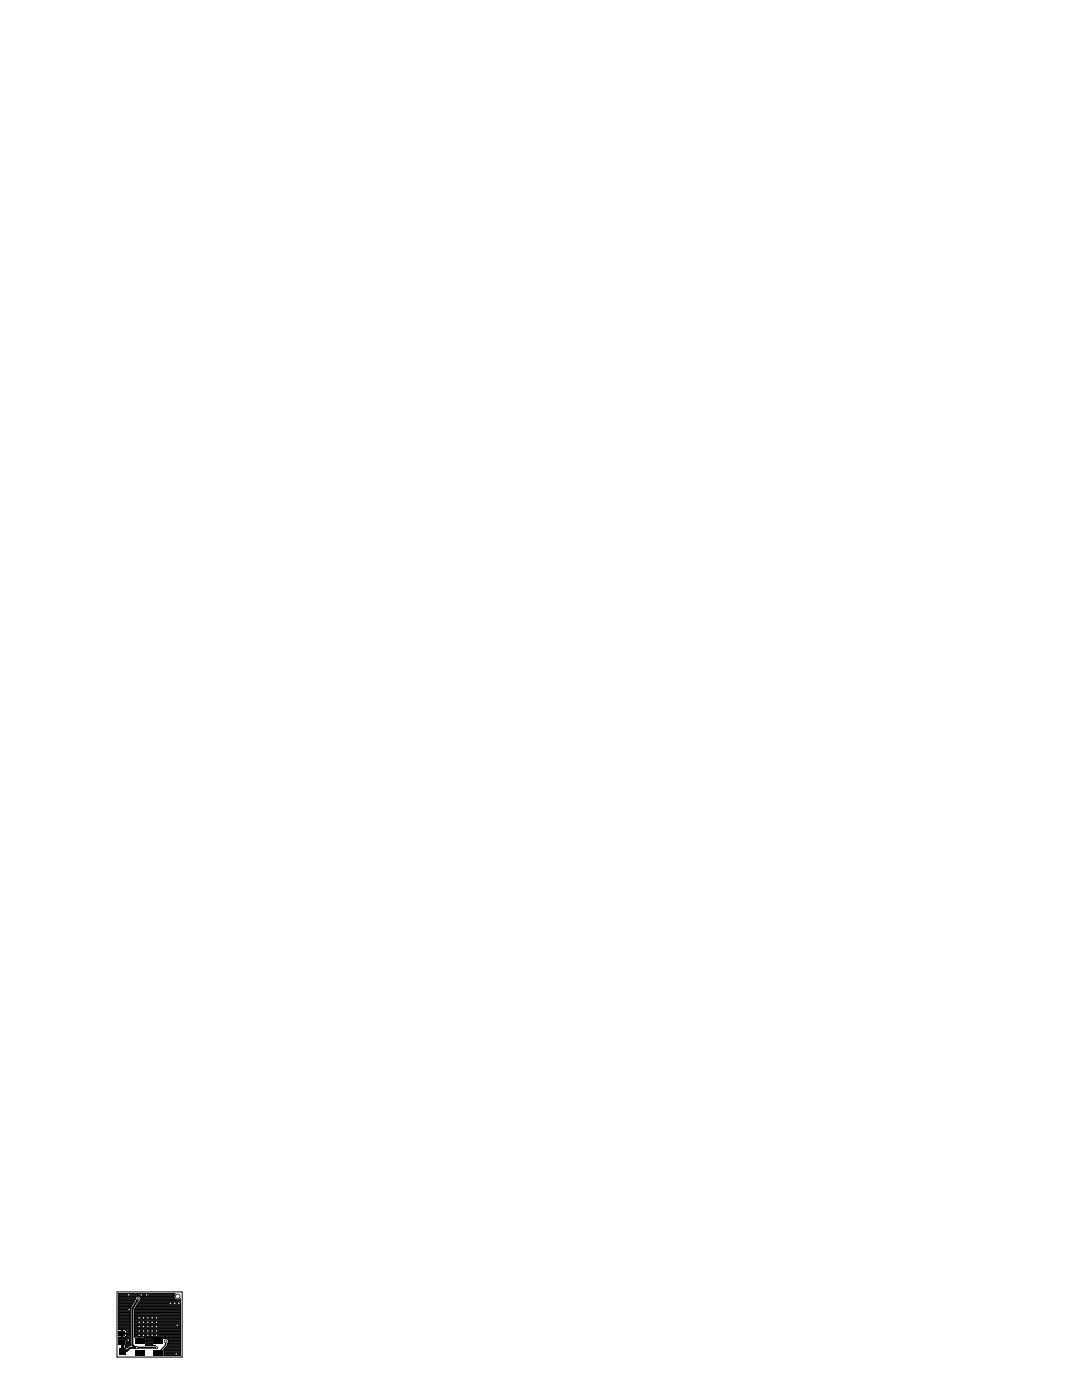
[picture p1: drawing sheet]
<svg xmlns="http://www.w3.org/2000/svg" width="216mm" height="279mm" viewBox="0 0 216 279" stroke-linecap="round" stroke-linejoin="round" font-family="sans-serif">
<g fill="none" stroke="#000" stroke-width=".2">
<path d="M23.3 257.8h13v13h-13zM23.7 260h2.9M23.7 259.8h3M23.7 259.7h3.1M23.7 259.5h3.2M23.7 259.4h3.3M23.7 259.2h3.3M23.7 259.1h3.3M23.7 258.9h3.4M23.7 258.8h3.6M23.7 258.6h11M23.7 258.5h11"/>
<path d="M23.7 258.3h11.1M27.6 260h8.4M27.7 259.8h8.3M27.9 259.7h8.1M27.9 258.8h6.8M28 259.5h8M28 258.9h6.7M28.1 259.4h7M28.1 259.2h6.8M28.1 259.1h6.7M35.8 259.4h.2M23.7 267.1h2.3"/>
<path d="M23.7 266.9h2.3M23.7 267.2h2.3M23.7 265.3h2.3M23.7 265.1h2.3M23.7 265h2.3M23.7 264.8h2.3M23.7 264.7h2.3M23.7 264.5h2.3M23.7 264.4h2.3M23.7 264.2h2.3M23.7 264.1h2.3M23.7 263.9h2.3"/>
<path d="M23.7 263.8h2.3M23.7 263.6h2.3M23.7 263.5h2.3M23.7 263.3h2.3M23.7 263.1h2.3M23.7 263h2.3M23.7 262.8h2.3M23.7 262.7h2.3M23.7 262.5h2.3M23.7 262.4h2.3M23.7 262.2h2.3M23.7 262.1h2.3"/>
<path d="M23.7 261.9h2.3M23.7 261.8h2.3M23.7 261.6h2.3M23.7 261.5h2.3M23.7 261.3h2.3M23.7 261.2h2.3M23.7 261h2.3M23.7 260.9h2.4M23.7 260.7h2.5M23.7 260.6h2.6M23.7 260.4h2.7M23.7 260.3h2.7"/>
<path d="M23.7 260.1h2.8M24.2 266.8h.2M24.2 266.6h.2M24.2 266.5h.2M24.2 266.3h.2M24.2 265.9h.2M24.2 265.7h.2M24.2 265.6h.2M24.2 265.4h.2M25 268.5h.1M25 268.5v.4h.4M25 268.7h.6"/>
<path d="M25.1 265.4h.9M25.1 266.8h.9M25.1 268.4h.9M25.1 267.4h.9M25.1 268.3h.9M25.1 268.1h.9M25.1 268h.9M25.1 267.8h.9M25.1 267.7h.9M25.1 267.5h.9M25.2 265.6h.8M25.2 265.6l-.2-.2h-.6v1.4h.6l.2-.2"/>
<path d="M25.2 265.6v.4M25.2 266.6h.8M25.2 266.2v.4M25.2 266.5h.8M25.2 266.3h.8M25.2 265.9h.8M25.2 265.7h.8M25.8 268.6l-.5 .4-.1-.1M26 266h-1.8v-.6h-.5v-7.2h11.2a.76 .76 0 0 0 0 1.1 .76 .76 0 0 0 1.1-.1v11.3h-3.3v-1.2l.6-.6M26 266.2h-1.8v.6h-.5v.5h1.3l.1 .1v1l-.1 .1M26 261v.2M26 261.2v7.4h-1"/>
<path d="M26.1 260.9l.9-1.6v-.3l.3-.3h.5l.3 .3v.4l-.3 .3-.9 1.6v5.5M26.1 260.9l-.1 .1M26.9 266.2h9.1M26.9 266h9.1M26.9 266.8h9.1M26.9 266.6h9.1M26.9 266.5h9.1M26.9 266.3h9.1M26.9 265.9h9.1M26.9 265.7h9.1M26.9 265.6h9.1M26.9 265.4h9.1"/>
<path d="M26.9 265.3h9.1M26.9 265.1h9.1M26.9 265h9.1M26.9 264.8h9.1M26.9 264.7h9.1M26.9 264.5h9.1M26.9 264.4h9.1M26.9 264.2h9.1M26.9 264.1h9.1M26.9 263.9h9.1M26.9 263.8h9.1M26.9 263.6h9.1"/>
<path d="M26.9 263.5h9.1M26.9 263.3h9.1M26.9 263.1h9.1M26.9 263h9.1M26.9 262.8h9.1M26.9 262.7h9.1M26.9 262.5h9.1M26.9 262.4h9.1M26.9 262.2h9.1M26.9 262.1h9.1M26.9 261.9h9.1M26.9 261.8h9.1"/>
<path d="M26.9 261.6h9.1M26.9 261.5h9.1M26.9 261.3h9.1M26.9 266.8h.9v.8h1.3l-.1-.7-1.1-.1v1h1.2v.5M26.9 266.8h.1M26.9 261.2h9.1M27 261h9M27.1 260.9h8.9M27.2 260.7h8.8M27.3 260.6h8.7M27.4 260.4h8.6M27.4 260.3h8.6"/>
<path d="M27.5 260.1h8.5M27.8 267.1h.1M27.8 266.9h.1M27.8 267.5h.1M27.8 267.4h.1M27.8 267.2h.1M27.9 267.7h2.5M29 268.5h.1M29 266.9h7M29.1 268.4h1.4M29.1 267.1h1.3M29.1 268.3l-.1 .2"/>
<path d="M29.1 268.3h1.3M29.1 268.1h1.3M29.1 268h1.3M29.1 267.8h1.3M29.1 267.5h1.3M29.1 267.4h1.3M29.1 267.2h1.3M30.4 267.1v1.3l.1 .1h.5h-2M30.5 266.9l-.1 .2M32.6 266.9l.1 .2M32.7 269.3h3.3M32.7 267.1h3.3"/>
<path d="M32.7 267.1h.1M32.7 270.4h3.3M32.7 270.3h3.3M32.7 270.1h3.3M32.7 270h3.3M32.7 269.8h3.3M32.7 269.7h3.3M32.7 269.5h3.3M32.8 269.2h3.2M33 269h3M33.1 268.9h2.9M33.3 268.7h2.7"/>
<path d="M33.3 267.1l.3 .3-.2 1.2M33.4 268.6l-.1 .1M33.4 268.6h.1M33.4 268.4h2.6M33.4 268.3h2.6M33.4 268.6h2.6M33.4 267.2h2.6M33.4 268.1h2.6M33.5 267.4h2.5M33.6 268h2.4M33.6 267.8h2.4M33.6 267.7h2.4"/>
<path d="M33.6 267.5h2.4"/>
</g>
<g fill="#000">
<path d="M23.7 267.5h1.2v.8h-1.2zM23.7 265.7h1.2v.8h-1.2zM23.8 269.1h1.3v1.3h-1.3zM26.9 267.2h1.9v1.1h-1.9zM26.9 269.5h1.9v1.1h-1.9zM30.6 269.5h1.9v1.1h-1.9zM30.6 267.2h1.9v1.1h-1.9z"/>
<circle cx="25.7" cy="258.4" r=".3"/>
<circle cx="27.6" cy="259.2" r=".3"/>
<circle cx="28.2" cy="258.4" r=".3"/>
<circle cx="29.3" cy="258.4" r=".3"/>
<circle cx="35.5" cy="258.7" r=".53"/>
<circle cx="25.6" cy="267.5" r=".25"/>
<circle cx="25.8" cy="261.3" r=".25"/>
<circle cx="27.3" cy="269" r=".3"/>
<circle cx="27.8" cy="263" r=".3"/>
<circle cx="27.8" cy="263.9" r=".3"/>
<circle cx="27.8" cy="264.7" r=".3"/>
<circle cx="27.8" cy="265.6" r=".3"/>
<circle cx="27.8" cy="266.5" r=".3"/>
<circle cx="28.6" cy="263" r=".3"/>
<circle cx="28.6" cy="263.9" r=".3"/>
<circle cx="28.6" cy="264.7" r=".3"/>
<circle cx="28.6" cy="265.6" r=".3"/>
<circle cx="28.6" cy="266.5" r=".3"/>
<circle cx="29.5" cy="263" r=".3"/>
<circle cx="29.5" cy="263.9" r=".3"/>
<circle cx="29.5" cy="264.7" r=".3"/>
<circle cx="29.5" cy="265.6" r=".3"/>
<circle cx="29.5" cy="266.5" r=".3"/>
<circle cx="30.4" cy="263" r=".3"/>
<circle cx="30.4" cy="263.9" r=".3"/>
<circle cx="30.4" cy="264.7" r=".3"/>
<circle cx="30.4" cy="265.6" r=".3"/>
<circle cx="30.4" cy="266.5" r=".3"/>
<circle cx="31.2" cy="263" r=".3"/>
<circle cx="31.2" cy="263.9" r=".3"/>
<circle cx="31.2" cy="264.7" r=".3"/>
<circle cx="31.2" cy="265.6" r=".3"/>
<circle cx="31.2" cy="266.5" r=".3"/>
<circle cx="31.2" cy="269" r=".3"/>
<circle cx="33" cy="267.7" r=".36"/>
<circle cx="34" cy="260.1" r=".25"/>
<circle cx="34.9" cy="260.1" r=".25"/>
<circle cx="35.2" cy="270.2" r=".3"/>
<circle cx="35.4" cy="264.5" r=".3"/>
<circle cx="35.7" cy="260.1" r=".25"/>
</g>
<path d="M27.6 259.2l-1.2 2v7.3l.8 .5M31.2 269h-5.3l-.5 .5-.9 .2" fill="none" stroke="#000" stroke-width=".41"/>
<path d="M27.3 269h-.1M33 267.7v.8l-1.4 1.5" fill="none" stroke="#000" stroke-width=".25"/>
<path d="M24.3 267.9h.2v1.8" fill="none" stroke="#000" stroke-width=".61"/>
<g fill="#fff">
<circle cx="31.2" cy="263" r=".15"/>
<circle cx="30.4" cy="263" r=".15"/>
<circle cx="29.5" cy="263" r=".15"/>
<circle cx="28.6" cy="263" r=".15"/>
<circle cx="27.8" cy="263" r=".15"/>
<circle cx="31.2" cy="263.9" r=".15"/>
<circle cx="30.4" cy="263.9" r=".15"/>
<circle cx="29.5" cy="263.9" r=".15"/>
<circle cx="28.6" cy="263.9" r=".15"/>
<circle cx="27.8" cy="263.9" r=".15"/>
<circle cx="31.2" cy="264.7" r=".15"/>
<circle cx="30.4" cy="264.7" r=".15"/>
<circle cx="29.5" cy="264.7" r=".15"/>
<circle cx="28.6" cy="264.7" r=".15"/>
<circle cx="27.8" cy="264.7" r=".15"/>
<circle cx="31.2" cy="265.6" r=".15"/>
<circle cx="30.4" cy="265.6" r=".15"/>
<circle cx="29.5" cy="265.6" r=".15"/>
<circle cx="28.6" cy="265.6" r=".15"/>
<circle cx="27.8" cy="265.6" r=".15"/>
<circle cx="31.2" cy="266.5" r=".15"/>
<circle cx="30.4" cy="266.5" r=".15"/>
<circle cx="29.5" cy="266.5" r=".15"/>
<circle cx="28.6" cy="266.5" r=".15"/>
<circle cx="27.8" cy="266.5" r=".15"/>
<circle cx="25.7" cy="258.4" r=".15"/>
<circle cx="25.8" cy="261.3" r=".15"/>
<circle cx="29.3" cy="258.4" r=".15"/>
<circle cx="35.2" cy="270.2" r=".15"/>
<circle cx="28.2" cy="258.4" r=".15"/>
<circle cx="35.4" cy="264.5" r=".15"/>
<circle cx="25.6" cy="267.5" r=".15"/>
<circle cx="34" cy="260.1" r=".15"/>
<circle cx="35.7" cy="260.1" r=".15"/>
<circle cx="34.9" cy="260.1" r=".15"/>
<circle cx="27.3" cy="269" r=".15"/>
<circle cx="27.6" cy="259.2" r=".15"/>
<circle cx="31.2" cy="269" r=".15"/>
<circle cx="33" cy="267.7" r=".2"/>
<circle cx="35.5" cy="258.7" r=".38"/>
</g>
</svg>
